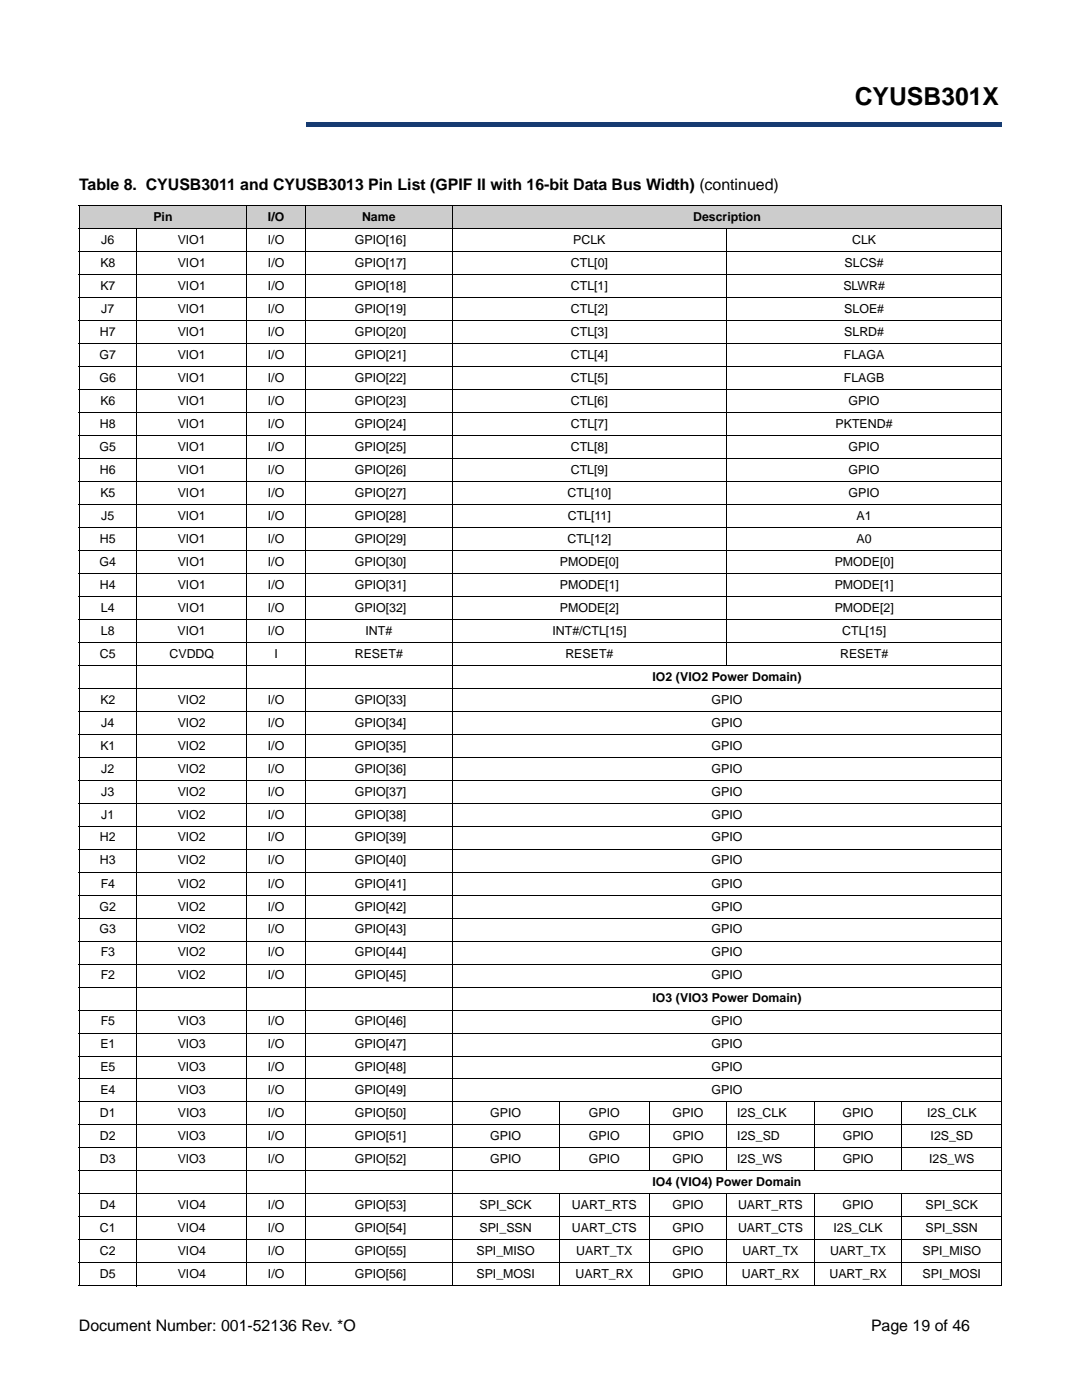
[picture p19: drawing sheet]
<svg xmlns="http://www.w3.org/2000/svg" width="216mm" height="279mm" viewBox="0 0 216 279" stroke-linecap="round" stroke-linejoin="round" font-family="sans-serif">
<defs><g id="words">
<text font-size="4.9" x="170.6" y="20.9">CYUSB301X</text>
<g font-size="3.2">
<text x="15.8" y="37.9">Table 8. CYUSB3011 and CYUSB3013 Pin List (GPIF II with 16-bit Data Bus Width) (continued)</text>
<text x="15.7" y="265.6">Document Number: 001-52136 Rev. *O</text>
<text x="173.8" y="265.6">Page 19 of 46</text>
</g>
<g font-size="2.5">
<text x="30.6" y="44.1">Pin</text>
<text x="53.5" y="44.1">I/O</text>
<text x="72.2" y="44.1">Name</text>
<text x="138.3" y="44.1">Description</text>
<text x="20" y="53.3">K8</text>
<text x="20.2" y="48.7">J6</text>
<text x="35.5" y="48.7">VIO1</text>
<text x="35.5" y="53.3">VIO1</text>
<text x="53.4" y="48.7">I/O</text>
<text x="53.5" y="53.3">I/O</text>
<text x="70.8" y="48.7">GPIO[16]</text>
<text x="70.8" y="53.3">GPIO[17]</text>
<text x="113.9" y="53.3">CTL[0]</text>
<text x="114.4" y="48.7">PCLK</text>
<text x="168.5" y="53.3">SLCS#</text>
<text x="170" y="48.7">CLK</text>
<text x="20" y="57.9">K7</text>
<text x="35.5" y="57.9">VIO1</text>
<text x="53.5" y="57.9">I/O</text>
<text x="70.8" y="57.9">GPIO[18]</text>
<text x="113.9" y="57.9">CTL[1]</text>
<text x="168.3" y="57.9">SLWR#</text>
<text x="20.2" y="62.5">J7</text>
<text x="35.5" y="62.5">VIO1</text>
<text x="53.5" y="62.5">I/O</text>
<text x="70.8" y="62.5">GPIO[19]</text>
<text x="113.9" y="62.5">CTL[2]</text>
<text x="168.5" y="62.5">SLOE#</text>
<text x="19.9" y="71.6">G7</text>
<text x="19.9" y="67.1">H7</text>
<text x="35.5" y="67.1">VIO1</text>
<text x="35.5" y="71.6">VIO1</text>
<text x="53.5" y="71.6">I/O</text>
<text x="53.5" y="67.1">I/O</text>
<text x="70.8" y="71.6">GPIO[21]</text>
<text x="70.8" y="67.1">GPIO[20]</text>
<text x="113.9" y="71.6">CTL[4]</text>
<text x="113.9" y="67.1">CTL[3]</text>
<text x="168.4" y="71.6">FLAGA</text>
<text x="168.5" y="67.1">SLRD#</text>
<text x="19.9" y="76.2">G6</text>
<text x="35.5" y="76.2">VIO1</text>
<text x="53.5" y="76.2">I/O</text>
<text x="70.8" y="76.2">GPIO[22]</text>
<text x="113.9" y="76.2">CTL[5]</text>
<text x="168.4" y="76.2">FLAGB</text>
<text x="20" y="80.8">K6</text>
<text x="35.5" y="80.8">VIO1</text>
<text x="53.5" y="80.8">I/O</text>
<text x="70.8" y="80.8">GPIO[23]</text>
<text x="113.9" y="80.8">CTL[6]</text>
<text x="169.3" y="80.8">GPIO</text>
<text x="19.9" y="90">G5</text>
<text x="19.9" y="85.4">H8</text>
<text x="35.5" y="85.4">VIO1</text>
<text x="35.5" y="90">VIO1</text>
<text x="53.5" y="90">I/O</text>
<text x="53.5" y="85.4">I/O</text>
<text x="70.8" y="90">GPIO[25]</text>
<text x="70.8" y="85.4">GPIO[24]</text>
<text x="113.9" y="90">CTL[8]</text>
<text x="113.9" y="85.4">CTL[7]</text>
<text x="166.7" y="85.4">PKTEND#</text>
<text x="169.3" y="90">GPIO</text>
<text x="19.9" y="94.6">H6</text>
<text x="35.5" y="94.6">VIO1</text>
<text x="53.5" y="94.6">I/O</text>
<text x="70.8" y="94.6">GPIO[26]</text>
<text x="113.9" y="94.6">CTL[9]</text>
<text x="169.3" y="94.6">GPIO</text>
<text x="20" y="99.1">K5</text>
<text x="35.5" y="99.1">VIO1</text>
<text x="53.5" y="99.1">I/O</text>
<text x="70.8" y="99.1">GPIO[27]</text>
<text x="113.3" y="99.1">CTL[10]</text>
<text x="169.3" y="99.1">GPIO</text>
<text x="20.2" y="103.7">J5</text>
<text x="35.5" y="103.7">VIO1</text>
<text x="53.5" y="103.7">I/O</text>
<text x="70.8" y="103.7">GPIO[28]</text>
<text x="113.3" y="103.7">CTL[11]</text>
<text x="170.9" y="103.7">A1</text>
<text x="19.9" y="112.9">G4</text>
<text x="19.9" y="108.3">H5</text>
<text x="35.5" y="112.9">VIO1</text>
<text x="35.5" y="108.3">VIO1</text>
<text x="53.5" y="108.3">I/O</text>
<text x="53.5" y="112.9">I/O</text>
<text x="70.8" y="108.3">GPIO[29]</text>
<text x="70.8" y="112.9">GPIO[30]</text>
<text x="111.7" y="112.9">PMODE[0]</text>
<text x="113.2" y="108.3">CTL[12]</text>
<text x="166.6" y="112.9">PMODE[0]</text>
<text x="170.9" y="108.3">A0</text>
<text x="19.9" y="117.5">H4</text>
<text x="35.5" y="117.5">VIO1</text>
<text x="53.5" y="117.5">I/O</text>
<text x="70.8" y="117.5">GPIO[31]</text>
<text x="111.7" y="117.5">PMODE[1]</text>
<text x="166.6" y="117.5">PMODE[1]</text>
<text x="20.2" y="122.1">L4</text>
<text x="35.5" y="122.1">VIO1</text>
<text x="53.5" y="122.1">I/O</text>
<text x="70.8" y="122.1">GPIO[32]</text>
<text x="111.7" y="122.1">PMODE[2]</text>
<text x="166.6" y="122.1">PMODE[2]</text>
<text x="19.9" y="131.3">C5</text>
<text x="20.2" y="126.7">L8</text>
<text x="33.8" y="131.3">CVDDQ</text>
<text x="35.4" y="126.7">VIO1</text>
<text x="53.5" y="126.7">I/O</text>
<text x="54.8" y="131.3">I</text>
<text x="70.8" y="131.3">RESET#</text>
<text x="72.9" y="126.7">INT#</text>
<text x="110.2" y="126.7">INT#/CTL[15]</text>
<text x="112.8" y="131.3">RESET#</text>
<text x="167.6" y="131.3">RESET#</text>
<text x="168.1" y="126.7">CTL[15]</text>
<text x="130.2" y="135.8">IO2 (VIO2 Power Domain)</text>
<text x="20" y="140.4">K2</text>
<text x="35.5" y="140.4">VIO2</text>
<text x="53.5" y="140.4">I/O</text>
<text x="70.8" y="140.4">GPIO[33]</text>
<text x="142" y="140.4">GPIO</text>
<text x="20" y="149.6">K1</text>
<text x="20.2" y="145">J4</text>
<text x="35.5" y="145">VIO2</text>
<text x="35.5" y="149.6">VIO2</text>
<text x="53.5" y="145">I/O</text>
<text x="53.5" y="149.6">I/O</text>
<text x="70.8" y="145">GPIO[34]</text>
<text x="70.8" y="149.6">GPIO[35]</text>
<text x="142" y="145">GPIO</text>
<text x="142" y="149.6">GPIO</text>
<text x="20.2" y="154.2">J2</text>
<text x="35.5" y="154.2">VIO2</text>
<text x="53.5" y="154.2">I/O</text>
<text x="70.8" y="154.2">GPIO[36]</text>
<text x="142" y="154.2">GPIO</text>
<text x="20.2" y="158.8">J3</text>
<text x="35.5" y="158.8">VIO2</text>
<text x="53.5" y="158.8">I/O</text>
<text x="70.8" y="158.8">GPIO[37]</text>
<text x="142" y="158.8">GPIO</text>
<text x="19.9" y="167.9">H2</text>
<text x="20.2" y="163.4">J1</text>
<text x="35.5" y="167.9">VIO2</text>
<text x="35.5" y="163.4">VIO2</text>
<text x="53.5" y="167.9">I/O</text>
<text x="53.5" y="163.4">I/O</text>
<text x="70.8" y="167.9">GPIO[39]</text>
<text x="70.8" y="163.4">GPIO[38]</text>
<text x="142" y="167.9">GPIO</text>
<text x="142" y="163.4">GPIO</text>
<text x="19.9" y="172.5">H3</text>
<text x="35.5" y="172.5">VIO2</text>
<text x="53.5" y="172.5">I/O</text>
<text x="70.8" y="172.5">GPIO[40]</text>
<text x="142" y="172.5">GPIO</text>
<text x="20.1" y="177.1">F4</text>
<text x="35.5" y="177.1">VIO2</text>
<text x="53.5" y="177.1">I/O</text>
<text x="70.8" y="177.1">GPIO[41]</text>
<text x="142" y="177.1">GPIO</text>
<text x="19.9" y="181.7">G2</text>
<text x="35.5" y="181.7">VIO2</text>
<text x="53.5" y="181.7">I/O</text>
<text x="70.8" y="181.7">GPIO[42]</text>
<text x="142" y="181.7">GPIO</text>
<text x="19.9" y="186.3">G3</text>
<text x="20.1" y="190.9">F3</text>
<text x="35.5" y="190.9">VIO2</text>
<text x="35.5" y="186.3">VIO2</text>
<text x="53.5" y="190.9">I/O</text>
<text x="53.5" y="186.3">I/O</text>
<text x="70.8" y="190.9">GPIO[44]</text>
<text x="70.8" y="186.3">GPIO[43]</text>
<text x="142" y="190.9">GPIO</text>
<text x="142" y="186.3">GPIO</text>
<text x="20.1" y="195.5">F2</text>
<text x="35.5" y="195.5">VIO2</text>
<text x="53.5" y="195.5">I/O</text>
<text x="70.8" y="195.5">GPIO[45]</text>
<text x="142" y="195.5">GPIO</text>
<text x="130.2" y="200">IO3 (VIO3 Power Domain)</text>
<text x="20" y="209.2">E1</text>
<text x="20.1" y="204.6">F5</text>
<text x="35.5" y="204.6">VIO3</text>
<text x="35.5" y="209.2">VIO3</text>
<text x="53.5" y="204.6">I/O</text>
<text x="53.5" y="209.2">I/O</text>
<text x="70.8" y="204.6">GPIO[46]</text>
<text x="70.8" y="209.2">GPIO[47]</text>
<text x="142" y="209.2">GPIO</text>
<text x="142" y="204.6">GPIO</text>
<text x="20" y="213.8">E5</text>
<text x="35.5" y="213.8">VIO3</text>
<text x="53.5" y="213.8">I/O</text>
<text x="70.8" y="213.8">GPIO[48]</text>
<text x="142" y="213.8">GPIO</text>
<text x="20" y="218.4">E4</text>
<text x="35.5" y="218.4">VIO3</text>
<text x="53.5" y="218.4">I/O</text>
<text x="70.8" y="218.4">GPIO[49]</text>
<text x="142" y="218.4">GPIO</text>
<text x="19.9" y="223">D1</text>
<text x="19.9" y="227.6">D2</text>
<text x="35.5" y="227.6">VIO3</text>
<text x="35.5" y="223">VIO3</text>
<text x="53.5" y="227.6">I/O</text>
<text x="53.5" y="223">I/O</text>
<text x="70.8" y="227.6">GPIO[51]</text>
<text x="70.8" y="223">GPIO[50]</text>
<text x="97.8" y="227.6">GPIO</text>
<text x="97.8" y="223">GPIO</text>
<text x="117.5" y="223">GPIO</text>
<text x="117.5" y="227.6">GPIO</text>
<text x="134.2" y="223">GPIO</text>
<text x="134.2" y="227.6">GPIO</text>
<text x="147.1" y="223">I2S_CLK</text>
<text x="147.1" y="227.6">I2S_SD</text>
<text x="168.1" y="223">GPIO</text>
<text x="168.2" y="227.6">GPIO</text>
<text x="185" y="223">I2S_CLK</text>
<text x="185.7" y="227.6">I2S_SD</text>
<text x="19.9" y="232.2">D3</text>
<text x="35.5" y="232.2">VIO3</text>
<text x="53.5" y="232.2">I/O</text>
<text x="70.8" y="232.2">GPIO[52]</text>
<text x="97.8" y="232.2">GPIO</text>
<text x="117.5" y="232.2">GPIO</text>
<text x="134.2" y="232.2">GPIO</text>
<text x="147.1" y="232.2">I2S_WS</text>
<text x="168.1" y="232.2">GPIO</text>
<text x="185.4" y="232.2">I2S_WS</text>
<text x="130.2" y="236.7">IO4 (VIO4) Power Domain</text>
<text x="19.9" y="241.3">D4</text>
<text x="19.9" y="245.9">C1</text>
<text x="35.5" y="245.9">VIO4</text>
<text x="35.5" y="241.3">VIO4</text>
<text x="53.5" y="245.9">I/O</text>
<text x="53.5" y="241.3">I/O</text>
<text x="70.8" y="245.9">GPIO[54]</text>
<text x="70.8" y="241.3">GPIO[53]</text>
<text x="95.7" y="245.9">SPI_SSN</text>
<text x="95.7" y="241.3">SPI_SCK</text>
<text x="114.1" y="245.9">UART_CTS</text>
<text x="114.1" y="241.3">UART_RTS</text>
<text x="134.2" y="241.3">GPIO</text>
<text x="134.2" y="245.9">GPIO</text>
<text x="147.3" y="245.9">UART_CTS</text>
<text x="147.3" y="241.3">UART_RTS</text>
<text x="166.3" y="245.9">I2S_CLK</text>
<text x="168.1" y="241.3">GPIO</text>
<text x="184.7" y="245.9">SPI_SSN</text>
<text x="184.7" y="241.3">SPI_SCK</text>
<text x="19.9" y="250.5">C2</text>
<text x="35.5" y="250.5">VIO4</text>
<text x="53.5" y="250.5">I/O</text>
<text x="70.8" y="250.5">GPIO[55]</text>
<text x="95.1" y="250.5">SPI_MISO</text>
<text x="115" y="250.5">UART_TX</text>
<text x="134.2" y="250.5">GPIO</text>
<text x="148.1" y="250.5">UART_TX</text>
<text x="165.6" y="250.5">UART_TX</text>
<text x="184.1" y="250.5">SPI_MISO</text>
<text x="19.9" y="255.1">D5</text>
<text x="35.5" y="255.1">VIO4</text>
<text x="53.5" y="255.1">I/O</text>
<text x="70.8" y="255.1">GPIO[56]</text>
<text x="95.1" y="255.1">SPI_MOSI</text>
<text x="114.8" y="255.1">UART_RX</text>
<text x="134.2" y="255.1">GPIO</text>
<text x="148" y="255.1">UART_RX</text>
<text x="165.5" y="255.1">UART_RX</text>
<text x="184.1" y="255.1">SPI_MOSI</text>
</g>
</g></defs>
<path d="M61 24.4h138.8v.9h-138.8z" fill="#163b71"/>
<path d="M61 24.4h138.9" fill="none" stroke="#163b71" stroke-width=".2"/>
<path d="M199.7 24.4h.2v1h-.2z" fill="#163b71"/>
<path d="M61 25.3h138.8" fill="none" stroke="#163b71" stroke-width=".2"/>
<path d="M61 24.3h.1v1h-.1z" fill="#163b71"/>
<g fill="#fff">
<path d="M15.8 8.6h45.2v18h-45.2z"/>
<path d="M15.7 262.8h55.3v3.5h-55.3z"/>
</g>
<g fill="#ccc">
<path d="M15.8 41.1h33.5v4.5h-33.5z"/>
<path d="M49.3 41.1h11.6v4.5h-11.6z"/>
<path d="M60.9 41.1h29.4v4.5h-29.4z"/>
<path d="M90.3 41.1h109.6v4.5h-109.6z"/>
</g>
<g fill="none" stroke="#000" stroke-width=".2">
<path d="M15.7 41.1h184.3M15.7 45.6h184.3M15.7 50.2h184.3M15.7 54.8h184.3M15.7 59.4h184.3M15.8 41.1v215.4M27.3 45.6v211.1M49.3 41v215.7M60.9 41v215.7M90.3 41v215.7M145 45.6v87.3M199.9 41.1v215.4"/>
<path d="M15.7 64h184.3M15.7 68.6h184.3M15.7 73.2h184.3M15.7 77.7h184.3M15.7 82.3h184.3M15.7 86.9h184.3M15.7 91.5h184.3M15.7 96.1h184.3M15.7 100.7h184.3M15.7 105.3h184.3M15.7 109.9h184.3M15.7 114.4h184.3"/>
<path d="M15.7 119h184.3M15.7 123.6h184.3M15.7 128.2h184.3M15.7 132.8h184.3M15.7 137.4h184.3M15.7 142h184.3M15.7 146.5h184.3M15.7 151.1h184.3M15.7 155.7h184.3M15.7 160.3h184.3M15.7 164.9h184.3M15.7 169.5h184.3"/>
<path d="M15.7 174.1h184.3M15.7 178.6h184.3M15.7 183.2h184.3M15.7 187.8h184.3M15.7 192.4h184.3M15.7 197h184.3M15.7 201.6h184.3M15.7 206.2h184.3M15.7 210.8h184.3M15.7 215.3h184.3M15.7 219.9h184.3M111.5 219.8v14"/>
<path d="M129.6 219.8v14M145 219.8v14M162.5 219.8v14M179.9 219.8v14M15.7 224.5h184.3M15.7 229.1h184.3M15.7 233.7h184.3M15.7 238.3h184.3M111.5 238.2v18.5M129.6 238.2v18.5M145 238.2v18.5M162.5 238.2v18.5"/>
<path d="M179.9 238.2v18.5M15.7 242.9h184.3M15.7 247.4h184.3M15.7 252h184.3M15.7 256.6h184.3"/>
</g>
<use href="#words"/>
</svg>
